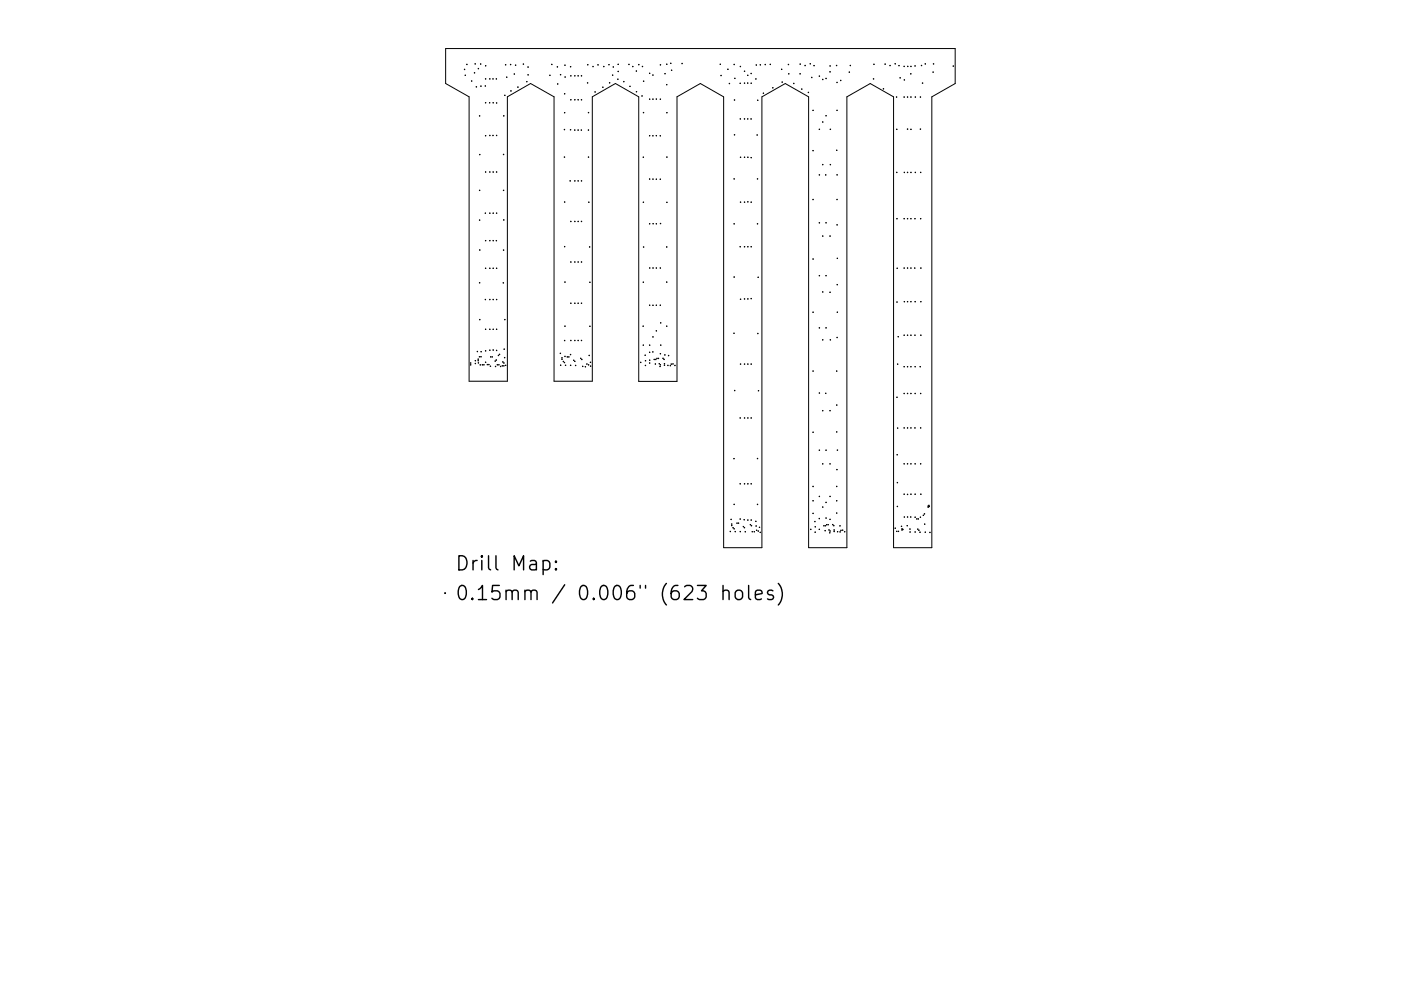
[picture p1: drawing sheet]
<svg xmlns="http://www.w3.org/2000/svg" width="297mm" height="210mm" viewBox="0 0 297 210" stroke-linecap="round" stroke-linejoin="round" font-family="sans-serif">
<defs><g id="words">
<g font-size="4.2">
<text x="96.4" y="121.1">Drill Map:</text>
<text x="96.4" y="127.4">0.15mm / 0.006&quot; (623 holes)</text>
</g>
</g></defs>
<g fill="none" stroke="#000" stroke-width=".21">
<path d="M94.5 10.3h108v7.4l-4.9 2.8v95.7h-8.1v-95.7l-5-2.8-4.9 2.8v95.7h-8.2v-95.7l-4.9-2.8-5 2.8v95.7h-8.1v-95.7l-4.9-2.8-5 2.8v60.4h-8.1v-60.4l-4.9-2.8-4.9 2.8v60.4h-8.1v-60.4l-5-2.8-4.9 2.8v60.4h-8.1v-60.4l-5-2.8zM98.4 14.7l.1 .1M98.5 14.7l-.1 .1M98.6 15.9l.1 .1M98.7 15.9l-.1 .1M98.9 13.6l.1 .1M99 13.6l-.1 .1M99.9 17.1l.2 .1M100.1 17.1l-.2 .1M100.6 15.4l.1 .1M100.7 15.4l-.1 .1M100.7 13.5l.1 .1"/>
<path d="M100.8 13.5l-.1 .1M101 18.4l.1 .1M101.1 18.4l-.1 .1M101.4 14.5l.1 .1M101.5 14.5l-.1 .1M101.9 13.5l.1 .1M101.9 18.2l.1 .1M102 13.5l-.1 .1M102 18.2l-.1 .1M102.9 18.2l.1 .1M102.9 16.7l.1 .1M102.9 13.9l.1 .1"/>
<path d="M103 18.2l-.1 .1M103 16.7l-.1 .1M103 13.9l-.1 .1M103.8 16.7l.1 .1M103.9 16.7l-.1 .1M104.5 16.7l.1 .1M104.6 16.7l-.1 .1M105.2 16.7l.1 .1M105.3 16.7l-.1 .1M107.1 13.7l.2 .1M107.3 13.7l-.2 .1M107.4 16.3l.1 .1"/>
<path d="M107.5 16.3l-.1 .1M108.2 13.6l.1 .1M108.3 19.2l.1 .1M108.3 13.6l-.1 .1M108.4 19.2l-.1 .1M109 15.7l.1 .1M109.1 15.7l-.1 .1M109.3 13.8l.1 .1M109.4 13.8l-.1 .1M109.8 18.4l.1 .1M109.9 18.4l-.1 .1M110.9 13.6l.1 .1"/>
<path d="M111 13.6l-.1 .1M111.6 17.3l.1 .1M111.7 17.3l-.1 .1M111.9 14.2l.1 .1M111.9 15.8l.1 .1M112 14.2l-.1 .1M112 15.8l-.1 .1M116.5 15.9l.1 .1M116.6 15.9l-.1 .1M116.9 13.6l.1 .1M117 13.6l-.1 .1M118.1 14.1l.1 .1"/>
<path d="M118.2 17.8l.1 .1M118.2 14.1l-.1 .1M118.3 17.8l-.1 .1M118.8 15.8l.1 .1M118.9 15.8l-.1 .1M119.7 19.8l.1 .1M119.7 13.8l.1 .1M119.8 19.8l-.1 .1M119.8 16.3l.1 .1M119.8 13.8l-.1 .1M119.9 16.3l-.1 .1M120.9 14.1l.1 .1"/>
<path d="M121 16l.1 .1M121 14.1l-.1 .1M121.1 16l-.1 .1M121.8 16l.1 .1M121.9 16l-.1 .1M122.5 16l.1 .1M122.6 16l-.1 .1M123.2 16l.1 .1M123.3 16l-.1 .1M124.5 17.5l.1 .1M124.6 13.7l.1 .1M124.6 17.5l-.1 .1"/>
<path d="M124.7 13.7l-.1 .1M125.7 14.1l.1 .1M125.8 14.1l-.1 .1M126.1 19.5l.1 .1M126.2 19.5l-.1 .1M126.7 13.7l.1 .1M126.8 13.7l-.1 .1M127.8 18.5l.1 .1M127.9 18.5l-.1 .1M128 14.1l.1 .1M128.1 14.1l-.1 .1M129.1 13.7l.1 .1"/>
<path d="M129.2 13.7l-.1 .1M129.2 17.5l.1 .1M129.3 17.5l-.1 .1M129.8 15.9l.1 .1M129.9 15.9l-.1 .1M130 14.2l.1 .1M130.1 14.2l-.1 .1M130.9 16.8l.2 .1M131 13.6l.1 .1M131 15.1l.1 .1M131.1 16.8l-.2 .1M131.1 13.6l-.1 .1"/>
<path d="M131.1 15.1l-.1 .1M132.2 17.3l.1 .1M132.3 17.3l-.1 .1M133.3 13.6l.1 .1M133.4 13.6l-.1 .1M133.5 18.3l.1 .1M133.6 18.3l-.1 .1M134.1 14.1l.1 .1M134.2 14.1l-.1 .1M134.9 15l.1 .1M134.9 19.4l.1 .1M135 15l-.1 .1"/>
<path d="M135 19.4l-.1 .1M135.4 13.7l.1 .1M135.5 13.7l-.1 .1M136.2 14.1l.1 .1M136.3 14.1l-.1 .1M136.4 17.2l.1 .1M136.5 17.2l-.1 .1M137.7 15.5l.1 .1M137.8 15.5l-.1 .1M138.4 15.9l.1 .1M138.5 15.9l-.1 .1M140 13.7l.1 .1"/>
<path d="M140.1 13.7l-.1 .1M140.9 15.6l.2 .1M141.1 15.6l-.2 .1M141.3 17.9l.1 .1M141.3 13.6l.1 .1M141.4 17.9l-.1 .1M141.4 13.6l-.1 .1M142.2 13.4l.1 .1M142.3 13.4l-.1 .1M142.3 14.9l.1 .1M142.4 14.9l-.1 .1M144.6 13.4l.1 .1"/>
<path d="M144.7 13.4l-.1 .1M152.7 13.6l.1 .1M152.8 13.6l-.1 .1M152.8 16l.1 .1M152.9 16l-.1 .1M154.3 14.7l.1 .1M154.4 14.7l-.1 .1M154.6 17.7l.1 .1M154.7 17.7l-.1 .1M155.6 13.6l.1 .1M155.7 13.6l-.1 .1M155.7 16.6l.2 .1"/>
<path d="M155.9 16.6l-.2 .1M156.9 17.6l.1 .1M156.9 14.1l.1 .1M157 17.6l-.1 .1M157 14.1l-.1 .1M157.8 15.1l.1 .1M157.8 17.6l.1 .1M157.9 15.1l-.1 .1M157.9 17.6l-.1 .1M158.5 17.6l.1 .1M158.5 15.9l.1 .1M158.6 17.6l-.1 .1"/>
<path d="M158.6 15.9l-.1 .1M159.2 15.5l.1 .1M159.2 17.6l.1 .1M159.3 15.5l-.1 .1M159.3 17.6l-.1 .1M160.2 16.7l.1 .1M160.3 13.7l.1 .1M160.3 16.7l-.1 .1M160.4 13.7l-.1 .1M161.2 13.7l.1 .1M161.3 13.7l-.1 .1M161.8 19.7l.1 .1"/>
<path d="M161.9 19.7l-.1 .1M162.2 13.6l.1 .1M162.3 13.6l-.1 .1M163.3 13.6l.1 .1M163.4 13.6l-.1 .1M163.8 18.6l.1 .1M163.9 18.6l-.1 .1M165.7 14.7l.1 .1M165.8 14.7l-.1 .1M165.8 17.4l.1 .1M165.9 17.4l-.1 .1M167.1 13.6l.1 .1"/>
<path d="M167.2 15.6l.1 .1M167.2 13.6l-.1 .1M167.3 15.6l-.1 .1M168.2 17.7l.1 .1M168.3 17.7l-.1 .1M169.6 15.6l.1 .1M169.6 13.6l.1 .1M169.7 15.6l-.1 .1M169.7 13.6l-.1 .1M169.9 18.9l.1 .1M170 18.9l-.1 .1M170.6 13.9l.2 .1"/>
<path d="M170.8 13.9l-.2 .1M171.3 19.6l.2 .1M171.5 19.6l-.2 .1M171.7 13.5l.1 .1M171.8 13.5l-.1 .1M172.1 16.4l.1 .1M172.2 16.4l-.1 .1M172.5 13.9l.2 .1M172.7 13.9l-.2 .1M173.7 16.1l.1 .1M173.8 16.1l-.1 .1M174.4 16.8l.1 .1"/>
<path d="M174.5 16.8l-.1 .1M175.1 16.6l.1 .1M175.2 16.6l-.1 .1M175.9 15.2l.1 .1M175.9 13.9l.2 .1M176 15.2l-.1 .1M176.1 13.9l-.2 .1M177.3 13.8l.1 .2M177.4 17.4l.1 .2M177.4 13.8l-.1 .2M177.5 17.4l-.1 .2M178.2 17l.1 .1"/>
<path d="M178.3 17l-.1 .1M180 15.3l.1 .1M180.1 15.3l-.1 .1M180.2 13.8l.1 .2M180.3 13.8l-.1 .2M185.2 16.7l.1 .1M185.2 13.6l.1 .1M185.3 16.7l-.1 .1M185.3 13.6l-.1 .1M187.3 18.8l.1 .1M187.4 18.8l-.1 .1M187.6 13.6l.1 .1"/>
<path d="M187.7 13.6l-.1 .1M188.7 13.9l.1 .1M188.8 13.9l-.1 .1M189.8 13.5l.1 .1M189.9 13.5l-.1 .1M190.6 13.9l.1 .1M190.7 13.9l-.1 .1M190.8 16.5l.1 .1M190.9 16.5l-.1 .1M191.6 14l.2 .1M191.7 16.9l.1 .1M191.8 14l-.2 .1"/>
<path d="M191.8 16.9l-.1 .1M192.4 14l.1 .1M192.5 14l-.1 .1M193.1 15.6l.1 .1M193.1 14l.1 .1M193.2 15.6l-.1 .1M193.2 14l-.1 .1M194 13.9l.1 .1M194.1 13.9l-.1 .1M195.3 13.8l.1 .2M195.4 13.8l-.1 .2M195.5 17.6l.2 .1"/>
<path d="M195.7 17.6l-.2 .1M196.1 13.5l.1 .1M196.2 13.5l-.1 .1M197.8 15.3l.1 .1M197.9 13.5l.1 .1M197.9 15.3l-.1 .1M198 13.5l-.1 .1M202.1 14l.1 .1M202.2 14l-.1 .1M101.6 24.5l.1 .1M101.7 32.7l.1 .1M101.7 24.5l-.1 .1"/>
<path d="M101.8 32.7l-.1 .1M102.9 21.7l.1 .2M102.9 28.7l.1 .1M102.9 36.4l.1 .1M103 21.7l-.1 .2M103 28.7l-.1 .1M103 36.4l-.1 .1M103.8 21.7l.1 .2M103.8 28.7l.1 .1M103.8 36.4l.1 .1M103.9 21.7l-.1 .2M103.9 28.7l-.1 .1"/>
<path d="M103.9 36.4l-.1 .1M104.5 28.7l.1 .1M104.5 21.7l.1 .2M104.5 36.4l.1 .1M104.6 28.7l-.1 .1M104.6 21.7l-.1 .2M104.6 36.4l-.1 .1M105.2 21.8l.1 .1M105.2 28.7l.1 .1M105.2 36.4l.1 .1M105.3 21.8l-.1 .1M105.3 28.7l-.1 .1"/>
<path d="M105.3 36.4l-.1 .1M106.7 32.7l.1 .1M106.8 24.5l.1 .1M106.8 32.7l-.1 .1M106.9 24.5l-.1 .1M107 20.2l.1 .1M107.1 20.2l-.1 .1M119.6 27.4l.1 .1M119.6 33.3l.1 .1M119.7 23.9l.1 .1M119.7 27.4l-.1 .1M119.7 33.3l-.1 .1"/>
<path d="M119.8 23.9l-.1 .1M120.8 38.3l.1 .1M120.9 27.5l.1 .1M120.9 38.3l-.1 .1M121 21.1l.1 .1M121 27.5l-.1 .1M121.1 21.1l-.1 .1M121.8 27.5l.1 .2M121.8 38.3l.1 .1M121.8 21.1l.1 .1M121.9 27.5l-.1 .2M121.9 21.1l-.1 .1"/>
<path d="M121.9 38.3l-.1 .1M122.5 27.5l.1 .2M122.5 21.1l.1 .1M122.5 38.3l.1 .1M122.6 27.5l-.1 .2M122.6 21.1l-.1 .1M122.6 38.3l-.1 .1M123.2 27.5l.1 .2M123.2 21.1l.1 .1M123.2 38.3l.1 .1M123.3 27.5l-.1 .2M123.3 38.3l-.1 .1"/>
<path d="M123.3 21.1l-.1 .1M124.7 27.5l.1 .2M124.7 23.8l.1 .1M124.7 33.3l.1 .1M124.8 27.5l-.1 .2M124.8 23.8l-.1 .1M124.8 33.3l-.1 .1M136.1 20.3l.1 .1M136.2 20.3l-.1 .1M136.3 33.3l.2 .1M136.4 23.8l.1 .1M136.5 33.3l-.2 .1"/>
<path d="M136.5 23.8l-.1 .1M137.7 21l.1 .1M137.7 28.7l.1 .1M137.7 37.9l.1 .1M137.8 37.9l-.1 .1M137.8 21l-.1 .1M137.8 28.7l-.1 .1M138.4 28.8l.1 .1M138.4 21l.1 .1M138.4 38l.1 .1M138.5 28.8l-.1 .1M138.5 21l-.1 .1"/>
<path d="M138.5 38l-.1 .1M139.1 21l.1 .1M139.1 28.7l.1 .1M139.1 38l.1 .1M139.2 38l-.1 .1M139.2 21l-.1 .1M139.2 28.7l-.1 .1M139.9 28.8l.2 .1M139.9 38l.2 .1M140 21l.1 .1M140.1 28.8l-.2 .1M140.1 38l-.2 .1"/>
<path d="M140.1 21l-.1 .1M141.3 23.9l.1 .1M141.3 33.3l.1 .1M141.4 23.9l-.1 .1M141.4 33.3l-.1 .1M155.6 37.9l.1 .1M155.7 21.2l.1 .1M155.7 28.5l.1 .2M155.7 37.9l-.1 .1M155.8 28.5l-.1 .2M155.8 21.2l-.1 .1M156.9 25.2l.1 .1"/>
<path d="M157 33.3l.1 .1M157 25.2l-.1 .1M157.1 33.3l-.1 .1M157.8 25.2l.1 .1M157.8 33.3l.1 .1M157.9 25.2l-.1 .1M157.9 33.3l-.1 .1M158.5 25.2l.1 .1M158.5 33.3l.1 .1M158.6 25.2l-.1 .1M158.6 33.3l-.1 .1M159.2 25.2l.1 .1"/>
<path d="M159.2 33.4l.1 .1M159.3 25.2l-.1 .1M159.3 33.4l-.1 .1M160.5 28.6l.1 .1M160.6 37.9l.1 .1M160.6 28.6l-.1 .1M160.6 21.2l.1 .1M160.7 37.9l-.1 .1M160.7 21.2l-.1 .1M172.3 23.4l.1 .1M172.3 31.9l.1 .1M172.4 23.4l-.1 .1"/>
<path d="M172.4 31.9l-.1 .1M173.7 27.4l.1 .1M173.7 37.1l.1 .1M173.8 27.4l-.1 .1M173.8 37.1l-.1 .1M174.4 25.8l.1 .1M174.4 34.9l.1 .1M174.5 25.8l-.1 .1M174.5 34.9l-.1 .1M175 37.1l.1 .1M175.1 24.5l.1 .1M175.1 37.1l-.1 .1"/>
<path d="M175.2 24.5l-.1 .1M176 27.4l.1 .1M176 34.9l.1 .1M176.1 34.9l-.1 .1M176.1 27.4l-.1 .1M177.3 31.8l.2 .1M177.4 23.4l.1 .1M177.4 37l.1 .1M177.5 31.8l-.2 .1M177.5 23.4l-.1 .1M177.5 37l-.1 .1M190 20.5l.1 .1"/>
<path d="M190.1 36.5l.1 .1M190.1 27.4l.1 .1M190.1 20.5l-.1 .1M190.2 27.4l-.1 .1M190.2 36.5l-.1 .1M191.6 20.5l.2 .1M191.7 36.5l.1 .1M191.8 20.5l-.2 .1M191.8 36.5l-.1 .1M192.4 20.5l.1 .1M192.4 27.3l.1 .2M192.4 36.5l.1 .1"/>
<path d="M192.5 27.3l-.1 .2M192.5 20.5l-.1 .1M192.5 36.5l-.1 .1M193.1 20.5l.1 .1M193.1 27.4l.1 .1M193.1 36.5l.1 .1M193.2 20.5l-.1 .1M193.2 27.4l-.1 .1M193.2 36.5l-.1 .1M194 36.5l.1 .1M194 20.5l.1 .1M194.1 20.5l-.1 .1"/>
<path d="M194.1 36.5l-.1 .1M195.1 20.5l.1 .1M195.1 27.3l.1 .2M195.1 36.5l.1 .1M195.2 20.5l-.1 .1M195.2 27.3l-.1 .2M195.2 36.5l-.1 .1M101.6 40.3l.1 .1M101.6 46.6l.1 .2M101.6 59.9l.1 .1M101.7 53l.1 .1M101.7 40.3l-.1 .1"/>
<path d="M101.7 46.6l-.1 .2M101.7 59.9l-.1 .1M101.8 53l-.1 .1M102.9 45.2l.1 .1M102.9 51l.1 .1M102.9 56.9l.1 .1M103 45.2l-.1 .1M103 51l-.1 .1M103 56.9l-.1 .1M103.8 45.2l.1 .1M103.8 51l.1 .1M103.8 56.9l.1 .1"/>
<path d="M103.9 45.2l-.1 .1M103.9 51l-.1 .1M103.9 56.9l-.1 .1M104.5 45.2l.1 .1M104.5 51l.1 .1M104.5 56.9l.1 .1M104.6 45.2l-.1 .1M104.6 51l-.1 .1M104.6 56.9l-.1 .1M105.2 51l.1 .1M105.2 45.2l.1 .1M105.2 56.9l.1 .1"/>
<path d="M105.3 51l-.1 .1M105.3 45.2l-.1 .1M105.3 56.9l-.1 .1M106.7 60l.1 .1M106.7 40.3l.1 .1M106.7 53l.1 .1M106.8 46.6l.1 .1M106.8 60l-.1 .1M106.8 40.3l-.1 .1M106.8 53l-.1 .1M106.9 46.6l-.1 .1M119.7 42.8l.1 .1"/>
<path d="M119.7 52.3l.1 .1M119.7 59.8l.1 .1M119.8 42.8l-.1 .1M119.8 52.3l-.1 .1M119.8 59.8l-.1 .1M121 46.9l.1 .1M121 55.5l.1 .1M121.1 55.5l-.1 .1M121.1 46.9l-.1 .1M121.8 46.9l.1 .1M121.8 55.5l.1 .1M121.9 46.9l-.1 .1"/>
<path d="M121.9 55.5l-.1 .1M122.5 46.9l.1 .1M122.5 55.5l.1 .1M122.6 46.9l-.1 .1M122.6 55.5l-.1 .1M123.2 46.9l.1 .1M123.2 55.5l.1 .1M123.3 46.9l-.1 .1M123.3 55.5l-.1 .1M124.8 42.9l.1 .1M124.9 42.9l-.1 .1M125 52.3l.1 .1"/>
<path d="M125 59.8l.1 .1M125.1 52.3l-.1 .1M125.1 59.8l-.1 .1M136.3 59.8l.2 .1M136.4 42.9l.1 .1M136.4 52.4l.1 .1M136.5 59.8l-.2 .1M136.5 42.9l-.1 .1M136.5 52.4l-.1 .1M137.7 47.4l.1 .1M137.7 56.8l.1 .1M137.8 47.4l-.1 .1"/>
<path d="M137.8 56.8l-.1 .1M138.4 56.8l.1 .1M138.4 47.4l.1 .1M138.5 56.8l-.1 .1M138.5 47.4l-.1 .1M139.1 47.4l.1 .1M139.1 56.8l.1 .1M139.2 56.8l-.1 .1M139.2 47.4l-.1 .1M140 56.8l.1 .1M140 47.4l.1 .1M140.1 56.8l-.1 .1"/>
<path d="M140.1 47.4l-.1 .1M141.3 52.3l.1 .2M141.3 59.8l.1 .1M141.3 42.9l.1 .1M141.4 52.3l-.1 .2M141.4 59.8l-.1 .1M141.4 42.9l-.1 .1M155.6 47.4l.1 .1M155.6 58.7l.1 .1M155.7 47.4l-.1 .1M155.7 58.7l-.1 .1M156.9 52.3l.1 .1"/>
<path d="M157 42.8l.1 .1M157 52.3l-.1 .1M157.1 42.8l-.1 .1M157.8 42.8l.1 .1M157.8 52.3l.1 .1M157.9 42.8l-.1 .1M157.9 52.3l-.1 .1M158.5 42.8l.1 .1M158.5 52.3l.1 .1M158.6 42.8l-.1 .1M158.6 52.3l-.1 .1M159.2 42.8l.1 .1"/>
<path d="M159.2 52.3l.1 .1M159.3 42.8l-.1 .1M159.3 52.3l-.1 .1M160.6 47.4l.1 .1M160.7 47.4l-.1 .1M160.7 58.8l.1 .1M160.8 58.8l-.1 .1M172.3 42.3l.1 .1M172.3 54.9l.1 .1M172.4 42.3l-.1 .1M172.4 54.9l-.1 .1M173.7 47.2l.1 .1"/>
<path d="M173.7 58.4l.1 .1M173.8 47.2l-.1 .1M173.8 58.4l-.1 .1M174.4 50l.1 .1M174.5 50l-.1 .1M175.1 47.2l.1 .1M175.1 58.4l.1 .1M175.2 47.2l-.1 .1M175.2 58.4l-.1 .1M175.9 50l.1 .1M176 50l-.1 .1M177.4 42.3l.1 .1"/>
<path d="M177.4 47.7l.1 .1M177.5 54.8l.1 .1M177.5 42.3l-.1 .1M177.5 47.7l-.1 .1M177.6 54.8l-.1 .1M190.1 46.3l.1 .1M190.2 56.9l.1 .1M190.2 46.3l-.1 .1M190.3 56.9l-.1 .1M191.6 46.3l.2 .1M191.6 56.8l.2 .1M191.8 46.3l-.2 .1"/>
<path d="M191.8 56.8l-.2 .1M192.4 46.3l.1 .1M192.4 56.8l.1 .1M192.5 46.3l-.1 .1M192.5 56.8l-.1 .1M193.1 46.3l.1 .1M193.1 56.8l.1 .1M193.2 46.3l-.1 .1M193.2 56.8l-.1 .1M193.9 56.8l.1 .1M193.9 46.3l.1 .1M194 56.8l-.1 .1"/>
<path d="M194 46.3l-.1 .1M195.1 46.3l.1 .1M195.2 56.8l.1 .1M195.2 46.3l-.1 .1M195.3 56.8l-.1 .1M99.7 77l.1 .1M99.7 77.4l.1 .1M99.8 77l-.1 .1M99.8 77.4l-.1 .1M100.7 76.5l.1 .1M100.7 77.1l.1 .1M100.8 76.5l-.1 .1"/>
<path d="M100.8 77.1l-.1 .1M101.2 74.5l.1 .1M101.3 74.5l-.1 .1M101.3 76.2l.1 .1M101.3 76.5l.1 .1M101.4 76.9l.1 .1M101.4 76.2l-.1 .1M101.4 76.5l-.1 .1M101.5 76.9l-.1 .1M101.6 75.6l.1 .1M101.7 67.8l.1 .1M101.7 75.6l-.1 .1"/>
<path d="M101.8 67.8l-.1 .1M101.8 77.4l.1 .1M101.9 77.4l-.1 .1M101.9 75.6l.1 .1M102 74.6l.1 .1M102 75.6l-.1 .1M102.1 74.6l-.1 .1M102.2 77.3l.1 .1M102.3 77.3l-.1 .1M102.5 77.3l.1 .1M102.6 77.3l-.1 .1M102.9 63.5l.1 .1"/>
<path d="M102.9 69.8l.1 .1M102.9 74.4l.1 .1M102.9 76.8l.1 .1M103 63.5l-.1 .1M103 69.8l-.1 .1M103 74.4l-.1 .1M103 76.8l-.1 .1M103.3 77.3l.1 .1M103.4 77.3l-.1 .1M103.6 77.3l.1 .1M103.7 77.3l-.1 .1M103.8 63.5l.1 .1"/>
<path d="M103.8 69.8l.1 .1M103.8 74.3l.1 .1M103.9 63.5l-.1 .1M103.9 69.8l-.1 .1M103.9 74.3l-.1 .1M103.9 77.7l.1 .1M104 75.7l.1 .1M104 77.7l-.1 .1M104.1 75.7l-.1 .1M104.3 75.7l.1 .1M104.4 75.7l-.1 .1M104.5 63.5l.1 .1"/>
<path d="M104.5 69.8l.1 .1M104.5 74.2l.1 .1M104.6 63.5l-.1 .1M104.6 69.8l-.1 .1M104.6 74.2l-.1 .1M104.9 76.6l.1 .1M105 77.7l.1 .1M105 76.6l-.1 .1M105.1 77.7l-.1 .1M105.2 76.3l.1 .1M105.2 63.5l.1 .1M105.2 69.8l.1 .1"/>
<path d="M105.2 74.3l.1 .1M105.3 76.3l-.1 .1M105.3 63.5l-.1 .1M105.3 69.8l-.1 .1M105.3 74.3l-.1 .1M105.4 77.3l.1 .1M105.5 77.3l-.1 .1M105.6 75.4l.1 .1M105.7 77.3l.1 .1M105.7 75.4l-.1 .1M105.8 77.3l-.1 .1M105.9 75.1l.1 .1"/>
<path d="M106 75.1l-.1 .1M106.1 77.7l.1 .1M106.2 77.7l-.1 .1M106.5 77.6l.1 .1M106.6 76.7l.1 .1M106.6 77.6l-.1 .1M106.7 76.7l-.1 .1M106.8 77.6l.1 .1M106.8 77l.1 .1M106.8 74l.2 .1M106.9 77.6l-.1 .1M106.9 77l-.1 .1"/>
<path d="M106.9 75.8l.1 .1M107 74l-.2 .1M107 67.8l.1 .1M107 75.8l-.1 .1M107.1 67.8l-.1 .1M107.2 77.5l.1 .1M107.3 77.5l-.1 .1M118.8 74.9l.1 .1M118.8 77.4l.1 .1M118.9 74.9l-.1 .1M118.9 77.4l-.1 .1M119.1 75.9l.1 .1"/>
<path d="M119.1 76.2l.1 .1M119.2 75.9l-.1 .1M119.2 76.2l-.1 .1M119.4 76.6l.1 .1M119.5 76.6l-.1 .1M119.6 76.9l.1 .1M119.7 72.2l.1 .1M119.7 76.9l-.1 .1M119.7 69.2l.1 .1M119.7 75.6l.1 .1M119.8 72.2l-.1 .1M119.8 75.6l-.1 .1"/>
<path d="M119.8 69.2l-.1 .1M119.9 77.5l.1 .1M120 77.5l-.1 .1M120.2 75.7l.1 .1M120.3 75.7l-.1 .1M120.6 75.7l.1 .1M120.7 75.7l-.1 .1M120.9 75.2l.1 .1M120.9 77.5l.1 .1M121 64.3l.1 .1M121 72.2l.1 .1M121 75.2l-.1 .1"/>
<path d="M121 77.5l-.1 .1M121.1 64.3l-.1 .1M121.1 72.2l-.1 .1M121.6 76.4l.1 .1M121.7 76.4l-.1 .1M121.8 76.6l.1 .1M121.8 64.3l.1 .1M121.8 72.2l.1 .1M121.9 76.6l-.1 .1M121.9 64.3l-.1 .1M121.9 72.2l-.1 .1M122 77.5l.1 .1"/>
<path d="M122.1 77.5l-.1 .1M122.5 64.3l.1 .1M122.5 72.2l.1 .1M122.6 64.3l-.1 .1M122.6 72.2l-.1 .1M123.1 76l.1 .1M123.2 76l-.1 .1M123.2 64.3l.1 .1M123.2 72.2l.1 .1M123.3 76.2l.1 .1M123.3 64.3l-.1 .1M123.3 72.2l-.1 .1"/>
<path d="M123.4 76.2l-.1 .1M123.5 77.7l.1 .1M123.6 77.7l-.1 .1M124.1 77.8l.1 .1M124.2 77.8l-.1 .1M124.4 77.2l.1 .1M124.5 77.2l-.1 .1M124.7 77.4l.1 .1M124.8 77.4l-.1 .1M124.9 75.4l.1 .1M125 75.4l-.1 .1M125 69.2l.1 .1"/>
<path d="M125.1 69.2l-.1 .1M125.1 76.8l.1 .1M125.2 77.6l.1 .1M125.2 76.8l-.1 .1M125.3 77.6l-.1 .1M135.8 76.8l.1 .1M135.9 76.8l-.1 .1M136.3 69.2l.1 .1M136.3 73.2l.1 .1M136.4 69.2l-.1 .1M136.4 73.2l-.1 .1M136.7 75.3l.1 .1"/>
<path d="M136.8 77.5l.1 .1M136.8 76.5l.1 .1M136.8 75.3l-.1 .1M136.9 77.5l-.1 .1M136.9 76.5l-.1 .1M137.7 64.7l.1 .1M137.7 73.2l.1 .1M137.7 74.7l.1 .1M137.7 77l.1 .1M137.7 76.4l.1 .1M137.8 64.7l-.1 .1M137.8 73.2l-.1 .1"/>
<path d="M137.8 74.7l-.1 .1M137.8 77l-.1 .1M137.8 76.4l-.1 .1M138.4 74.6l.1 .1M138.4 64.7l.1 .1M138.4 71.4l.1 .1M138.5 74.6l-.1 .1M138.5 64.7l-.1 .1M138.5 71.4l-.1 .1M138.7 76.2l.1 .1M138.8 76.2l-.1 .1M138.9 77.2l.1 .1"/>
<path d="M139 76.2l.1 .1M139 77.2l-.1 .1M139.1 76.2l-.1 .1M139.1 64.7l.1 .1M139.1 70.1l.1 .1M139.2 64.7l-.1 .1M139.2 70.1l-.1 .1M139.2 76l.1 .1M139.3 76l-.1 .1M139.6 76l.1 .1M139.7 76l-.1 .1M139.7 77.1l.1 .1"/>
<path d="M139.8 77.1l-.1 .1M139.9 77.7l.1 .1M139.9 64.7l.2 .1M140 77.3l.1 .1M140 75l.1 .1M140 77.7l-.1 .1M140 68.4l.1 .2M140 73.2l.1 .1M140.1 64.7l-.2 .1M140.1 77.3l-.1 .1M140.1 75l-.1 .1M140.1 68.4l-.1 .2"/>
<path d="M140.1 73.2l-.1 .1M140.5 76l.1 .1M140.6 76l-.1 .1M140.7 76.2l.2 .1M140.8 77.1l.1 .1M140.8 77.4l.1 .1M140.9 76.2l-.2 .1M140.9 75.2l.1 .2M140.9 77.1l-.1 .1M140.9 77.4l-.1 .1M141 75.2l-.1 .2M141.3 69.2l.1 .1"/>
<path d="M141.4 69.2l-.1 .1M141.6 77.5l.1 .1M141.7 77.5l-.1 .1M141.7 75.4l.1 .1M141.8 75.4l-.1 .1M142.1 77.5l.1 .1M142.2 77.5l-.1 .1M142.3 77.2l.1 .1M142.4 77.2l-.1 .1M142.6 77.2l.1 .1M142.7 77.2l-.1 .1M143.1 77.5l.1 .1"/>
<path d="M143.2 77.5l-.1 .1M155.6 70.7l.1 .1M155.7 70.7l-.1 .1M157 63.4l.1 .1M157 77.2l.1 .1M157.1 63.4l-.1 .1M157.1 77.2l-.1 .1M157.8 63.4l.1 .1M157.8 77.2l.1 .1M157.9 63.4l-.1 .1M157.9 77.2l-.1 .1M158.5 77.2l.1 .1"/>
<path d="M158.5 63.4l.1 .1M158.6 63.4l-.1 .1M158.6 77.2l-.1 .1M159.2 63.3l.1 .1M159.2 77.2l.1 .1M159.3 63.3l-.1 .1M159.3 77.2l-.1 .1M160.6 70.7l.1 .1M160.7 70.7l-.1 .1M172.3 66.2l.1 .1M172.3 78.7l.1 .1M172.4 66.2l-.1 .1"/>
<path d="M172.4 78.7l-.1 .1M173.7 69.5l.1 .1M173.8 69.5l-.1 .1M174.4 61.9l.1 .1M174.4 72l.1 .2M174.5 72l-.1 .2M174.5 61.9l-.1 .1M175.1 69.5l.1 .1M175.2 69.5l-.1 .1M175.9 62l.1 .1M176 72l.1 .2M176 62l-.1 .1"/>
<path d="M176.1 72l-.1 .2M177.3 78.7l.2 .1M177.4 71.6l.1 .1M177.5 78.7l-.2 .1M177.5 60.3l.1 .1M177.5 66.2l.1 .1M177.5 71.6l-.1 .1M177.6 60.3l-.1 .1M177.6 66.2l-.1 .1M190.1 64l.1 .1M190.2 64l-.1 .1M190.3 77.2l.1 .1"/>
<path d="M190.4 77.2l-.1 .1M190.4 71.4l.1 .1M190.5 71.4l-.1 .1M191.6 71.1l.2 .1M191.6 77.7l.2 .2M191.7 63.9l.1 .2M191.8 71.1l-.2 .1M191.8 77.7l-.2 .2M191.8 63.9l-.1 .2M192.4 63.9l.1 .2M192.4 71.1l.1 .1M192.4 77.7l.1 .2"/>
<path d="M192.5 63.9l-.1 .2M192.5 71.1l-.1 .1M192.5 77.7l-.1 .2M193.1 77.7l.1 .2M193.1 63.9l.1 .2M193.1 71.1l.1 .1M193.2 63.9l-.1 .2M193.2 71.1l-.1 .1M193.2 77.7l-.1 .2M193.9 71.1l.1 .1M194 63.9l.1 .2M194 77.7l.1 .2"/>
<path d="M194 71.1l-.1 .1M194.1 63.9l-.1 .2M194.1 77.7l-.1 .2M195.1 77.7l.1 .2M195.2 77.7l-.1 .2M195.2 63.9l.1 .2M195.2 71.1l.1 .1M195.3 63.9l-.1 .2M195.3 71.1l-.1 .1M155.6 97.3l.1 .1M155.7 97.3l-.1 .1M155.7 82.8l.1 .1"/>
<path d="M155.8 82.8l-.1 .1M156.9 88.6l.1 .1M157 88.6l-.1 .1M157.8 88.6l.1 .1M157.9 88.6l-.1 .1M158.5 88.6l.1 .1M158.6 88.6l-.1 .1M159.2 88.6l.1 .1M159.3 88.6l-.1 .1M160.6 97.2l.1 .1M160.7 97.2l-.1 .1M160.8 82.8l.1 .1"/>
<path d="M160.9 82.8l-.1 .1M172.3 91.7l.1 .1M172.4 91.7l-.1 .1M173.7 83.3l.1 .1M173.7 95.5l.1 .1M173.8 83.3l-.1 .1M173.8 95.5l-.1 .1M174.4 87.1l.1 .1M174.4 98.4l.1 .1M174.5 87.1l-.1 .1M174.5 98.4l-.1 .1M175 83.4l.1 .1"/>
<path d="M175.1 95.5l.1 .1M175.1 83.4l-.1 .1M175.2 95.5l-.1 .1M175.9 87.1l.1 .1M175.9 98.4l.1 .1M176 87.1l-.1 .1M176 98.4l-.1 .1M177.3 91.6l.2 .1M177.4 85.9l.1 .1M177.4 99.6l.1 .1M177.5 91.6l-.2 .1M177.5 85.9l-.1 .1"/>
<path d="M177.5 99.6l-.1 .1M177.5 95.5l.1 .1M177.6 95.5l-.1 .1M190.1 84.2l.1 .1M190.2 96.4l.1 .1M190.2 84.2l-.1 .1M190.3 90.8l.1 .1M190.3 96.4l-.1 .1M190.4 90.8l-.1 .1M191.6 90.7l.2 .1M191.6 83.4l.2 .1M191.6 98.4l.2 .1"/>
<path d="M191.8 83.4l-.2 .1M191.8 90.7l-.2 .1M191.8 98.4l-.2 .1M192.4 90.7l.1 .1M192.4 83.4l.1 .1M192.4 98.4l.1 .1M192.5 98.4l-.1 .1M192.5 83.4l-.1 .1M192.5 90.7l-.1 .1M193.1 90.7l.1 .1M193.1 83.4l.1 .1M193.1 98.4l.1 .1"/>
<path d="M193.2 83.4l-.1 .1M193.2 90.7l-.1 .1M193.2 98.4l-.1 .1M193.9 90.7l.1 .1M194 83.4l.1 .1M194 98.4l.1 .1M194 90.7l-.1 .1M194.1 83.4l-.1 .1M194.1 98.4l-.1 .1M195.1 83.4l.1 .1M195.1 90.7l.1 .1M195.1 98.4l.1 .1"/>
<path d="M195.2 83.4l-.1 .1M195.2 90.7l-.1 .1M195.2 98.4l-.1 .1M154.8 112.7l.1 .1M154.9 112.7l-.1 .1M155 110.2l.1 .1M155.1 110.2l-.1 .1M155.1 111.1l.1 .1M155.1 111.5l.1 .1M155.2 111.1l-.1 .1M155.2 111.5l-.1 .1M155.4 111.9l.1 .1"/>
<path d="M155.5 111.9l-.1 .1M155.6 112.1l.1 .1M155.6 107l.1 .1M155.7 112.1l-.1 .1M155.7 107l-.1 .1M155.8 112.7l.1 .1M155.9 112.7l-.1 .1M156.2 110.9l.1 .2M156.3 110.9l-.1 .2M156.5 110.9l.1 .2M156.6 110.9l-.1 .2M156.9 110.1l.1 .1"/>
<path d="M156.9 102.6l.1 .1M156.9 112.7l.1 .1M157 102.6l-.1 .1M157 110.1l-.1 .1M157 112.7l-.1 .1M157.6 111.7l.1 .1M157.7 111.7l-.1 .1M157.7 110.2l.1 .1M157.8 111.9l.1 .1M157.8 102.6l.1 .1M157.8 110.2l-.1 .1M157.9 111.9l-.1 .1"/>
<path d="M157.9 102.6l-.1 .1M158 112.8l.1 .1M158.1 112.8l-.1 .1M158.5 102.6l.1 .1M158.5 110.3l.1 .1M158.6 102.6l-.1 .1M158.6 110.3l-.1 .1M159.1 111.3l.1 .1M159.2 111.3l-.1 .1M159.2 102.6l.1 .1M159.2 110.3l.1 .1M159.3 111.5l.1 .1"/>
<path d="M159.3 102.6l-.1 .1M159.3 110.3l-.1 .1M159.4 111.5l-.1 .1M159.5 112.8l.1 .1M159.6 112.8l-.1 .1M159.9 112.8l.1 .1M160 112.8l-.1 .1M160.2 110.6l.1 .1M160.3 111.5l.1 .2M160.3 110.6l-.1 .1M160.4 112.5l.1 .1M160.4 111.5l-.1 .2"/>
<path d="M160.5 112.5l-.1 .1M160.6 107l.1 .1M160.7 107l-.1 .1M160.7 112.6l.1 .1M160.8 112.6l-.1 .1M161 111.8l.1 .1M161.1 111.8l-.1 .1M161.1 112.9l.1 .1M161.2 112.9l-.1 .1M171.8 112.3l.2 .1M172 112.3l-.2 .1M172.3 103.2l.1 .1"/>
<path d="M172.3 106.2l.1 .1M172.3 108.9l.1 .1M172.4 103.2l-.1 .1M172.4 106.2l-.1 .1M172.4 108.9l-.1 .1M172.7 110.6l.1 .1M172.8 112.9l.1 .1M172.8 111.7l.1 .1M172.8 110.6l-.1 .1M172.9 112.9l-.1 .1M172.9 111.7l-.1 .1M173.7 110l.1 .1"/>
<path d="M173.7 112.3l.1 .1M173.7 105.3l.1 .1M173.8 110l-.1 .1M173.8 112.3l-.1 .1M173.8 105.3l-.1 .1M174.4 107.5l.1 .1M174.5 107.5l-.1 .1M174.6 111.5l.1 .1M174.7 111.5l-.1 .1M174.9 112.5l.1 .1M175 111.5l.1 .1M175 112.5l-.1 .1"/>
<path d="M175.1 111.5l-.1 .1M175.1 106.5l.1 .2M175.1 109.9l.1 .1M175.2 106.5l-.1 .2M175.2 109.9l-.1 .1M175.2 111.3l.1 .1M175.3 111.3l-.1 .1M175.5 111.3l.1 .1M175.6 111.3l-.1 .1M175.7 112.4l.1 .1M175.8 112.4l-.1 .1M175.9 113l.1 .1"/>
<path d="M175.9 110.1l.1 .1M175.9 105.3l.1 .1M175.9 112.6l.1 .1M176 113l-.1 .1M176 105.3l-.1 .1M176 110.1l-.1 .1M176 112.6l-.1 .1M176.5 111.3l.1 .1M176.6 111.3l-.1 .1M176.7 111.5l.1 .1M176.8 112.4l.1 .1M176.8 112.7l.1 .1"/>
<path d="M176.8 111.5l-.1 .1M176.9 112.4l-.1 .1M176.9 112.7l-.1 .1M177.3 103.2l.2 .1M177.3 108.8l.2 .1M177.3 106.2l.2 .1M177.5 108.8l-.2 .1M177.5 103.2l-.2 .1M177.5 106.2l-.2 .1M177.5 112.8l.1 .1M177.6 112.8l-.1 .1M178 111.5l.1 .1"/>
<path d="M178.1 112.8l.1 .1M178.1 111.5l-.1 .1M178.2 112.8l-.1 .1M178.2 112.5l.2 .1M178.4 112.5l-.2 .1M178.6 112.4l.1 .1M178.7 112.4l-.1 .1M179 112.8l.1 .1M179.1 112.8l-.1 .1M189.8 112l.1 .1M189.9 112l-.1 .1M190.1 112.7l.1 .1"/>
<path d="M190.2 112.7l-.1 .1M190.2 107.4l.1 .1M190.2 102.3l.1 .1M190.3 102.3l-.1 .1M190.3 107.4l-.1 .1M190.4 112.7l.1 .1M190.5 112.7l-.1 .1M191.1 111.6l.1 .1M191.2 112.4l.1 .1M191.2 111.6l-.1 .1M191.2 112.2l.1 .1M191.3 112.4l-.1 .1"/>
<path d="M191.3 112.2l-.1 .1M191.4 112.3l.1 .1M191.5 112.3l-.1 .1M191.6 104.8l.2 .1M191.7 109.6l.1 .1M191.8 104.8l-.2 .1M191.8 109.6l-.1 .1M192.3 111.5l.1 .1M192.4 109.6l.1 .1M192.4 104.8l.1 .2M192.4 111.5l-.1 .1M192.5 104.8l-.1 .2"/>
<path d="M192.5 109.6l-.1 .1M192.9 112.2l.1 .1M192.9 112.8l.1 .1M193 112.2l-.1 .1M193 112.8l-.1 .1M193 109.6l.1 .1M193.1 104.8l.1 .1M193.1 109.6l-.1 .1M193.2 104.8l-.1 .1M194 104.8l.1 .1M194 109.7l.1 .1M194 112.8l.1 .1"/>
<path d="M194.1 109.7l-.1 .1M194.1 104.8l-.1 .1M194.1 112.8l-.1 .1M194.3 110l.1 .2M194.4 110l-.1 .2M194.5 112.2l.1 .1M194.6 112.2l-.1 .1M194.6 110l.2 .2M194.8 110l-.2 .2M194.8 112.4l.1 .1M194.9 112.4l-.1 .1M195 112.9l.1 .1"/>
<path d="M195.1 109.7l.1 .1M195.1 112.9l-.1 .1M195.2 104.8l.1 .1M195.2 109.7l-.1 .1M195.3 104.8l-.1 .1M195.7 109.3l.1 .1M195.8 109.3l-.1 .1M196 109l.1 .1M196 111.2l.1 .1M196.1 109l-.1 .1M196.1 111.2l-.1 .1M196.1 112.9l.1 .1"/>
<path d="M196.2 112.9l-.1 .1M196.7 107.5l.1 .2M196.7 107.3l.1 .1M196.8 107.3l-.1 .1M196.8 107.5l-.1 .2M196.9 107.2l.1 .1M197 107.4l.1 .1M197 107.2l-.1 .1M197.1 107.4l-.1 .1M197.1 112.9l.1 .1M197.2 112.9l-.1 .1"/>
</g>
<path d="M115.2 119.1l.8-.2 .6 .6v.8l-.3 .5-.3 .1-.8-.1M117.9 119.1l.1 .1-.1 .1-.2-.1 .2-.1v.2M94.3 125.8l.1 .1M94.4 125.8l-.1 .1M117.9 120.6l.1 .2-.1 .1-.2-.1 .2-.2v.3M153.3 125.5a.74 .74 0 0 1 1.3 .1v1.6M153.3 124.2v3M156.2 125.4a.81 .81 0 0 1 1.2 .4v.8a.81 .81 0 0 1-.7 .6 .81 .81 0 0 1-.8-.6v-.8zM158.7 124.2v2.6l.5 .4M160.2 126.2l1.4-.3-.2-.5-.8-.2-.4 .4v1.2l.1 .3 .3 .1 .8-.1M163.9 125.4l-.7-.2-.5 .4 .2 .5 1 .3 .1 .2-.1 .5-.3 .1-.9-.1M165 123.8a3.4 3.4 0 0 1 0 4.6" fill="none" stroke="#000" stroke-width=".3"/>
<use href="#words"/>
</svg>
